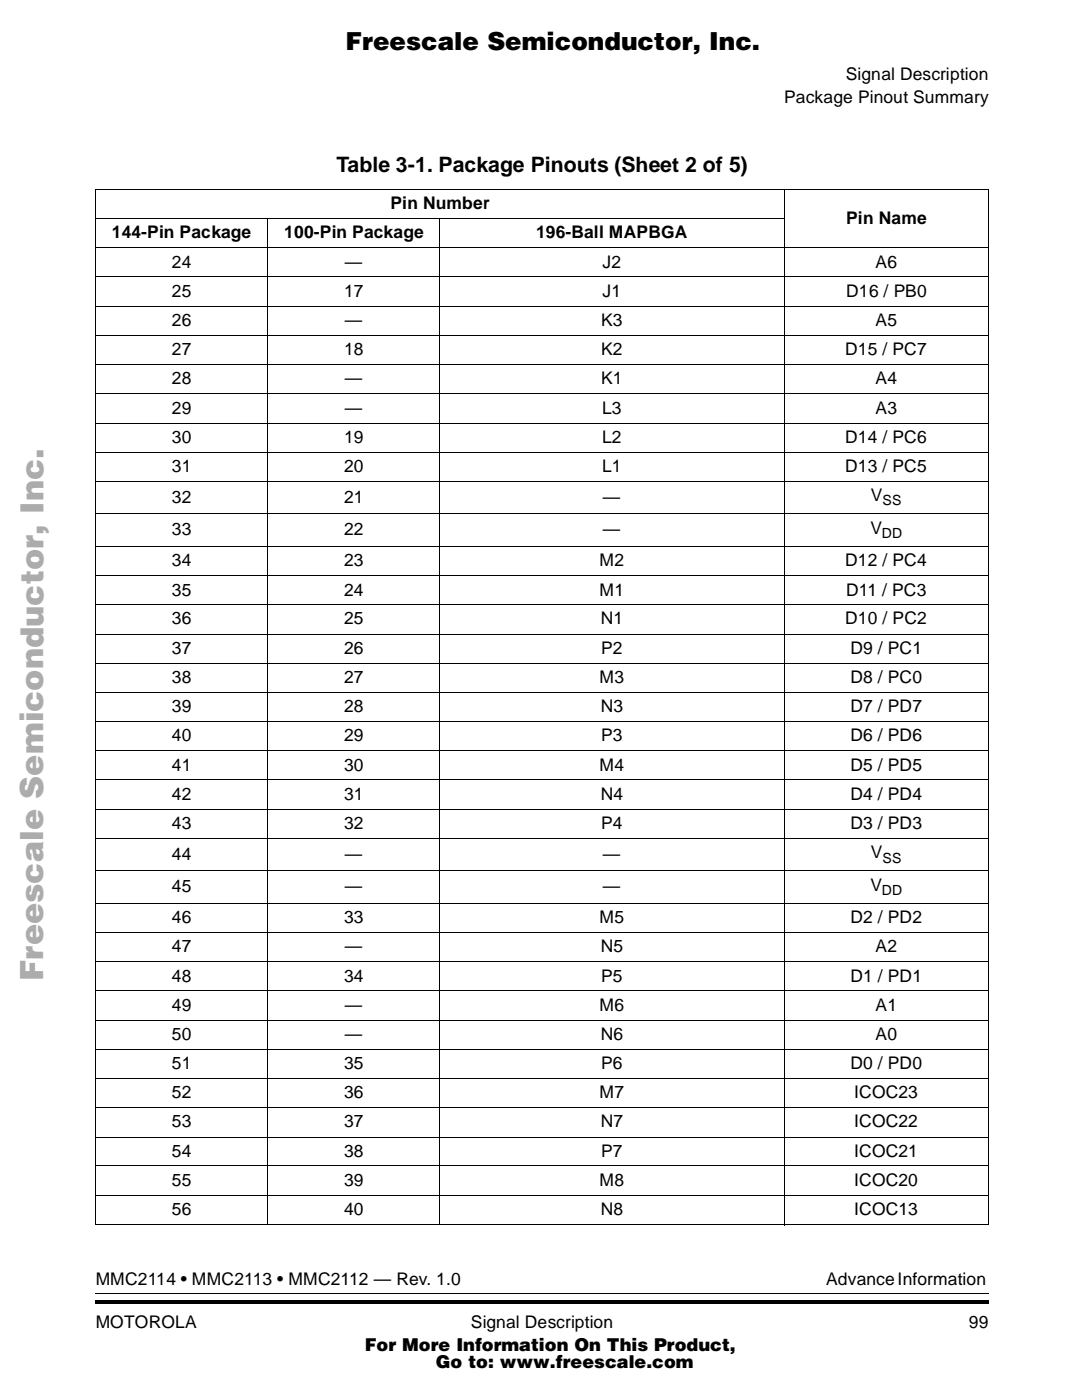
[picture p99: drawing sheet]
<svg xmlns="http://www.w3.org/2000/svg" width="216mm" height="279mm" viewBox="0 0 216 279" stroke-linecap="round" stroke-linejoin="round" font-family="sans-serif">
<defs><g id="words">
<text font-size="6.4" fill="#acacac" x="8.6" y="195.5" transform="rotate(-90 8.6 195.5)">Freescale Semiconductor, Inc...</text>
<text font-size="4.9" x="68.8" y="9.9">Freescale Semiconductor, Inc.</text>
<text font-size="4.2" x="67" y="34.2">Table 3-1. Package Pinouts (Sheet 2 of 5)</text>
<g font-size="3.5">
<text x="168.4" y="16">Signal Description</text>
<text x="156.2" y="20.6">Package Pinout Summary</text>
<text x="77.8" y="41.7">Pin Number</text>
<text x="22.3" y="47.5">144-Pin Package</text>
<text x="56.6" y="47.5">100-Pin Package</text>
<text x="106.8" y="47.5">196-Ball MAPBGA</text>
<text x="168.5" y="44.6">Pin Name</text>
<text x="34.2" y="53.3">24</text>
<text x="68.7" y="53.3">—</text>
<text x="120" y="53.3">J2</text>
<text x="174.4" y="53.3">A6</text>
<text x="34.2" y="59.2">25</text>
<text x="68.5" y="59.2">17</text>
<text x="120" y="59.2">J1</text>
<text x="168.5" y="59.2">D16 / PB0</text>
<text x="34.2" y="64.9">26</text>
<text x="68.7" y="64.9">—</text>
<text x="119.8" y="64.9">K3</text>
<text x="174.4" y="64.9">A5</text>
<text x="34.2" y="70.8">27</text>
<text x="68.5" y="70.8">18</text>
<text x="119.8" y="70.8">K2</text>
<text x="168.4" y="70.8">D15 / PC7</text>
<text x="34.2" y="76.6">28</text>
<text x="68.7" y="76.6">—</text>
<text x="119.8" y="76.6">K1</text>
<text x="174.4" y="76.6">A4</text>
<text x="34.2" y="82.5">29</text>
<text x="68.7" y="82.5">—</text>
<text x="119.9" y="82.5">L3</text>
<text x="174.4" y="82.5">A3</text>
<text x="34.2" y="88.2">30</text>
<text x="68.5" y="88.2">19</text>
<text x="119.9" y="88.2">L2</text>
<text x="168.4" y="88.2">D14 / PC6</text>
<text x="34.2" y="94.1">31</text>
<text x="68.5" y="94.1">20</text>
<text x="119.9" y="94.1">L1</text>
<text x="168.4" y="94.1">D13 / PC5</text>
<text x="34.2" y="100.2">32</text>
<text x="68.5" y="100.2">21</text>
<text x="120.1" y="100.2">—</text>
<text x="173.4" y="99.9">V</text>
<text x="34.2" y="106.7">33</text>
<text x="68.5" y="106.7">22</text>
<text x="120.1" y="106.7">—</text>
<text x="173.3" y="106.3">V</text>
<text x="34.2" y="112.9">34</text>
<text x="68.5" y="112.9">23</text>
<text x="119.4" y="112.9">M2</text>
<text x="168.4" y="112.9">D12 / PC4</text>
<text x="34.2" y="118.7">35</text>
<text x="68.5" y="118.7">24</text>
<text x="119.4" y="118.7">M1</text>
<text x="168.5" y="118.7">D11 / PC3</text>
<text x="34.2" y="124.5">36</text>
<text x="68.5" y="124.5">25</text>
<text x="119.7" y="124.5">N1</text>
<text x="168.4" y="124.5">D10 / PC2</text>
<text x="34.2" y="130.3">37</text>
<text x="68.5" y="130.3">26</text>
<text x="119.8" y="130.3">P2</text>
<text x="169.4" y="130.3">D9 / PC1</text>
<text x="34.2" y="136.1">38</text>
<text x="68.5" y="136.1">27</text>
<text x="119.4" y="136.1">M3</text>
<text x="169.4" y="136.1">D8 / PC0</text>
<text x="34.2" y="142">39</text>
<text x="68.5" y="142">28</text>
<text x="119.7" y="142">N3</text>
<text x="169.4" y="142">D7 / PD7</text>
<text x="34.2" y="147.7">40</text>
<text x="68.5" y="147.7">29</text>
<text x="119.8" y="147.7">P3</text>
<text x="169.4" y="147.7">D6 / PD6</text>
<text x="34.2" y="153.6">41</text>
<text x="68.5" y="153.6">30</text>
<text x="119.4" y="153.6">M4</text>
<text x="169.4" y="153.6">D5 / PD5</text>
<text x="34.2" y="159.4">42</text>
<text x="68.5" y="159.4">31</text>
<text x="119.7" y="159.4">N4</text>
<text x="169.4" y="159.4">D4 / PD4</text>
<text x="34.2" y="165.3">43</text>
<text x="68.5" y="165.3">32</text>
<text x="119.8" y="165.3">P4</text>
<text x="169.4" y="165.3">D3 / PD3</text>
<text x="34.2" y="171.4">44</text>
<text x="68.7" y="171.4">—</text>
<text x="120.1" y="171.4">—</text>
<text x="173.4" y="171">V</text>
<text x="34.2" y="177.9">45</text>
<text x="68.7" y="177.9">—</text>
<text x="120.1" y="177.9">—</text>
<text x="173.3" y="177.5">V</text>
<text x="34.2" y="184">46</text>
<text x="68.5" y="184">33</text>
<text x="119.4" y="184">M5</text>
<text x="169.4" y="184">D2 / PD2</text>
<text x="34.2" y="189.8">47</text>
<text x="68.7" y="189.8">—</text>
<text x="119.7" y="189.8">N5</text>
<text x="174.4" y="189.8">A2</text>
<text x="34.2" y="195.7">48</text>
<text x="68.5" y="195.7">34</text>
<text x="119.8" y="195.7">P5</text>
<text x="169.4" y="195.7">D1 / PD1</text>
<text x="34.2" y="201.4">49</text>
<text x="68.7" y="201.4">—</text>
<text x="119.4" y="201.4">M6</text>
<text x="174.4" y="201.4">A1</text>
<text x="34.2" y="207.3">50</text>
<text x="68.7" y="207.3">—</text>
<text x="119.7" y="207.3">N6</text>
<text x="174.4" y="207.3">A0</text>
<text x="34.2" y="213.1">51</text>
<text x="68.5" y="213.1">35</text>
<text x="119.8" y="213.1">P6</text>
<text x="169.4" y="213.1">D0 / PD0</text>
<text x="34.2" y="218.9">52</text>
<text x="68.5" y="218.9">36</text>
<text x="119.4" y="218.9">M7</text>
<text x="170.1" y="218.9">ICOC23</text>
<text x="34.2" y="224.7">53</text>
<text x="68.5" y="224.7">37</text>
<text x="119.7" y="224.7">N7</text>
<text x="170.1" y="224.7">ICOC22</text>
<text x="34.2" y="230.5">54</text>
<text x="68.5" y="230.5">38</text>
<text x="119.8" y="230.5">P7</text>
<text x="170.1" y="230.5">ICOC21</text>
<text x="34.2" y="236.4">55</text>
<text x="68.5" y="236.4">39</text>
<text x="119.4" y="236.4">M8</text>
<text x="170.1" y="236.4">ICOC20</text>
<text x="34.2" y="242.2">56</text>
<text x="68.5" y="242.2">40</text>
<text x="119.7" y="242.2">N8</text>
<text x="170.1" y="242.2">ICOC13</text>
<text x="19.1" y="256">MMC2114 • MMC2113 • MMC2112 — Rev. 1.0</text>
<text x="164.5" y="256">Advance Information</text>
<text x="19.1" y="264.7">MOTOROLA</text>
<text x="72.7" y="269.2">For More Information On This Product,</text>
<text x="93.8" y="264.7">Signal Description</text>
<text x="193" y="264.7">99</text>
<text x="86.8" y="272.8">Go to: www.freescale.com</text>
</g>
<g font-size="2.8">
<text x="175.8" y="100.7">SS</text>
<text x="175.6" y="107.3">DD</text>
<text x="175.8" y="172">SS</text>
<text x="175.6" y="178.4">DD</text>
</g>
</g></defs>
<path d="M19 257.7l.1 .2zM19 259.1l.1 .7zM19.1 259.1h177.8v.7h-177.8zM196.9 257.7v.2zM196.9 259.1v.7z" fill="#000"/>
<path d="M19.1 257.8h177.8" fill="none" stroke="#000" stroke-width=".2"/>
<path d="M203.2 13.6h6.3v248.9h-6.3z" fill="#fff"/>
<g fill="none" stroke="#000" stroke-width=".2">
<path d="M19 37.8h178M19.1 37.8v206.2M156.2 37.7v206.5M196.9 37.8v206.2M19 43.6h137.2M19 49.4h178M19 55.2h178M53.4 43.5v200.7M87.6 43.5v200.7M19 61h178M19 66.9h178M19 72.6h178"/>
<path d="M19 78.5h178M19 84.3h178M19 90.2h178M19 95.9h178M19 102.4h178M19 108.9h178M19 114.7h178M19 120.6h178M19 126.4h178M19 132.2h178M19 138h178M19 143.8h178"/>
<path d="M19 149.7h178M19 155.4h178M19 161.3h178M19 167.1h178M19 173.6h178M19 180.1h178M19 185.8h178M19 191.7h178M19 197.5h178M19 203.4h178M19 209.1h178M19 215h178"/>
<path d="M19 220.8h178M19 226.6h178M19 232.4h178M19 238.2h178M19 244.1h178"/>
</g>
<use href="#words"/>
</svg>
